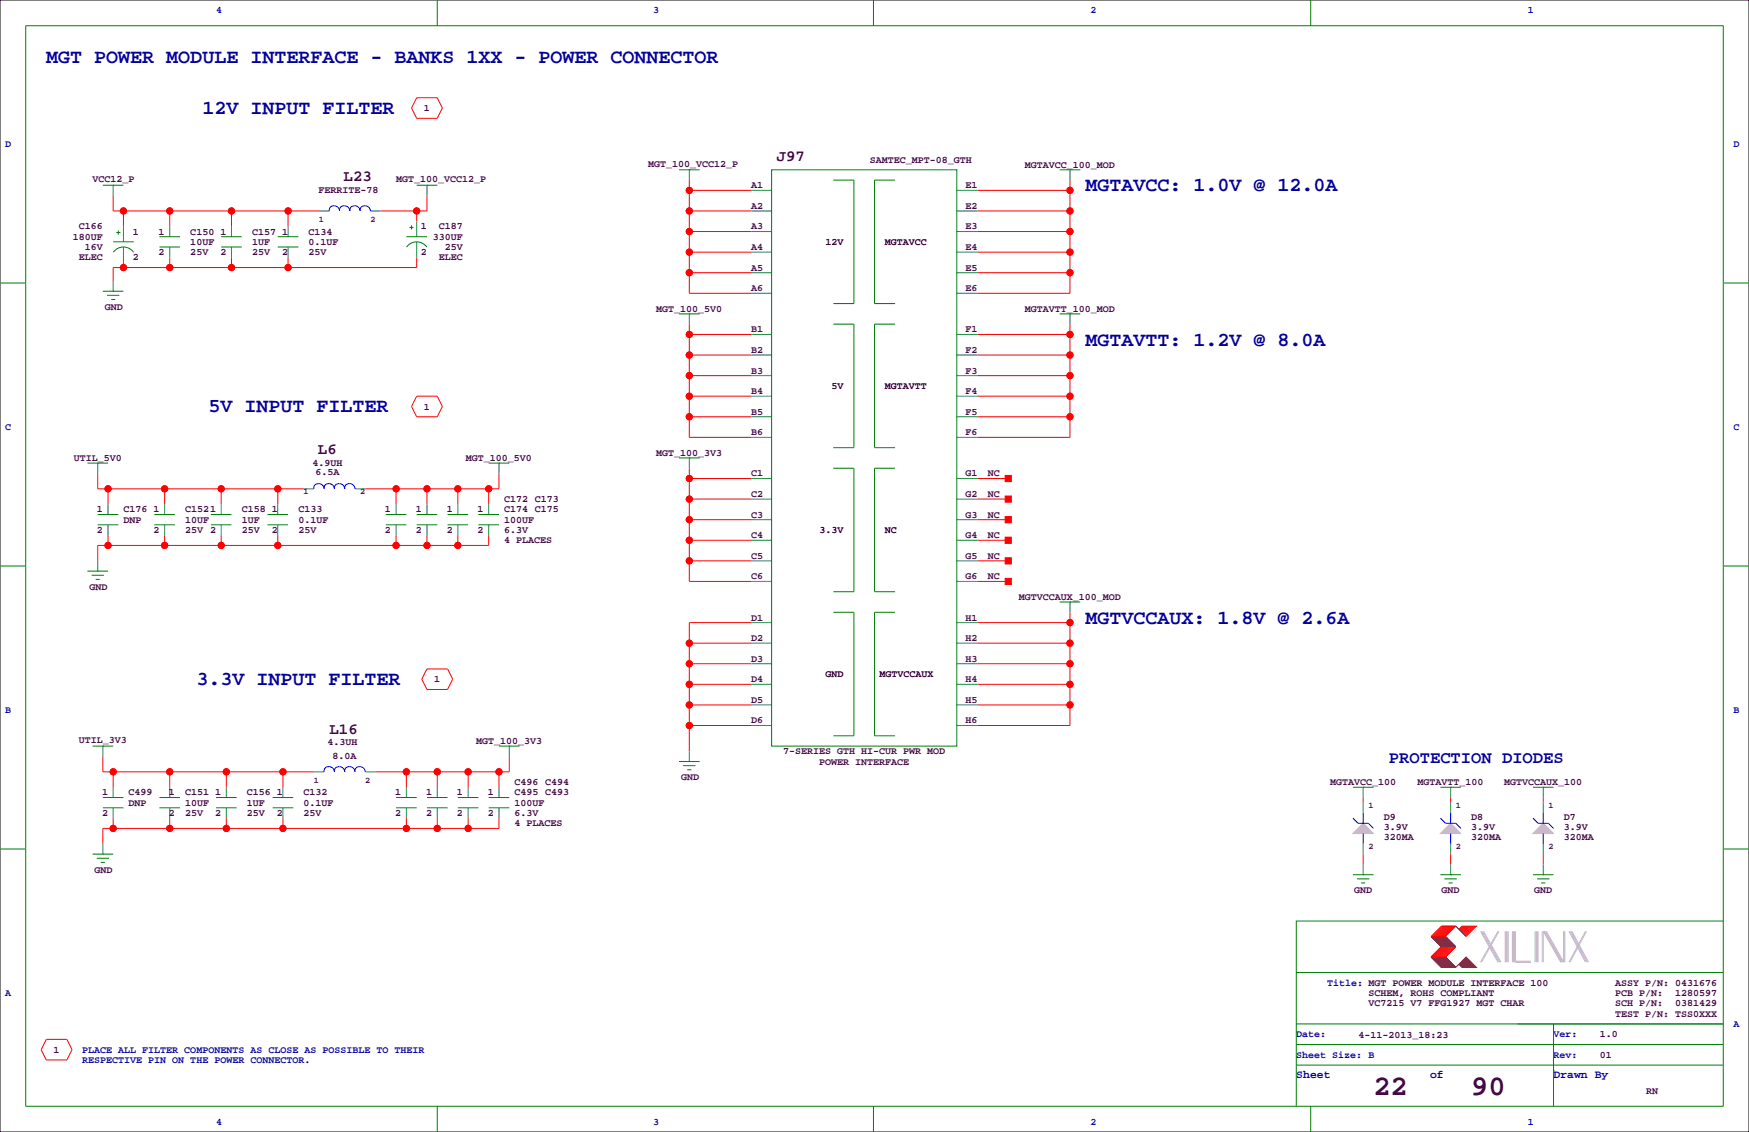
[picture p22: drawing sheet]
<svg xmlns="http://www.w3.org/2000/svg" width="432mm" height="279mm" viewBox="0 0 432 279" stroke-linecap="round" stroke-linejoin="round" font-family="sans-serif">
<defs><g id="words">
<g font-size="7.1" fill="#400040">
<text x="339.1" y="270.3">22</text>
<text x="363.2" y="270.3">90</text>
</g>
<g font-size="4.9" fill="#0000a0">
<text x="11.4" y="15.5">MGT POWER MODULE INTERFACE - BANKS 1XX - POWER CONNECTOR</text>
<text x="50" y="28.1">12V INPUT FILTER</text>
<text x="268" y="47.3">MGTAVCC: 1.0V @ 12.0A</text>
<text x="268" y="85.4">MGTAVTT: 1.2V @ 8.0A</text>
<text x="51.4" y="101.7">5V INPUT FILTER</text>
<text x="268" y="153.9">MGTVCCAUX: 1.8V @ 2.6A</text>
<text x="48.5" y="169">3.3V INPUT FILTER</text>
</g>
<text font-size="4.2" fill="#0000a0" x="342.9" y="188.4">PROTECTION DIODES</text>
<g font-size="3.9" fill="#400040">
<text x="191.8" y="39.8">J97</text>
<text x="84.8" y="44.7">L23</text>
<text x="78.5" y="112">L6</text>
<text x="81.3" y="181.2">L16</text>
</g>
<g font-size="2.8" fill="#0000a0">
<text x="320" y="266.1">Sheet</text>
<text x="353.1" y="266.1">of</text>
<text x="383.5" y="266.1">Drawn By</text>
</g>
<g font-size="2.5" fill="#0000a0">
<text x="53.3" y="3.3">4</text>
<text x="161.3" y="3.3">3</text>
<text x="269.2" y="3.3">2</text>
<text x="377.2" y="3.3">1</text>
<text x="1.3" y="36.3">D</text>
<text x="428" y="36.3">D</text>
<text x="1.3" y="106.2">C</text>
<text x="428" y="106.2">C</text>
<text x="1.3" y="176">B</text>
<text x="428" y="176">B</text>
<text x="1.3" y="245.9">A</text>
<text x="327.7" y="243.3">Title: MGT POWER MODULE INTERFACE 100</text>
<text x="320" y="256">Date:</text>
<text x="383.5" y="256">Ver:</text>
<text x="428" y="253.5">A</text>
<text x="20.3" y="259.8">PLACE ALL FILTER COMPONENTS AS CLOSE AS POSSIBLE TO THEIR</text>
<text x="20.3" y="262.4">RESPECTIVE PIN ON THE POWER CONNECTOR.</text>
<text x="320" y="261.1">Sheet Size: B</text>
<text x="383.5" y="261.1">Rev:</text>
<text x="53.3" y="277.6">4</text>
<text x="161.3" y="277.6">3</text>
<text x="269.2" y="277.6">2</text>
<text x="377.2" y="277.6">1</text>
</g>
<g font-size="2.5" fill="#400040">
<text x="104.7" y="27.4">1</text>
<text x="160" y="41.2">MGT_100_VCC12_P</text>
<text x="214.7" y="40.1">SAMTEC_MPT-08_GTH</text>
<text x="253" y="41.4">MGTAVCC_100_MOD</text>
<text x="22.9" y="45">VCC12_P</text>
<text x="78.7" y="47.6">FERRITE-78</text>
<text x="97.8" y="45">MGT_100_VCC12_P</text>
<text x="185.4" y="46.5">A1</text>
<text x="238.3" y="46.5">E1</text>
<text x="185.4" y="51.6">A2</text>
<text x="238.3" y="51.6">E2</text>
<text x="18" y="59.2">180UF</text>
<text x="19.5" y="56.6">C166</text>
<text x="32.8" y="57.9">1</text>
<text x="39.2" y="57.9">1</text>
<text x="47" y="57.9">C150</text>
<text x="54.4" y="57.9">1</text>
<text x="62.2" y="57.9">C157</text>
<text x="69.6" y="57.9">1</text>
<text x="76.2" y="57.9">C134</text>
<text x="103.9" y="56.6">1</text>
<text x="106.9" y="59.2">330UF</text>
<text x="108.4" y="56.6">C187</text>
<text x="185.4" y="56.6">A3</text>
<text x="238.3" y="56.6">E3</text>
<text x="19.5" y="64.3">ELEC</text>
<text x="21" y="61.7">16V</text>
<text x="32.8" y="64.3">2</text>
<text x="39.2" y="63">2</text>
<text x="47" y="63">25V</text>
<text x="47" y="60.5">10UF</text>
<text x="54.4" y="63">2</text>
<text x="62.2" y="63">25V</text>
<text x="62.2" y="60.5">1UF</text>
<text x="69.6" y="63">2</text>
<text x="76.2" y="60.5">0.1UF</text>
<text x="76.2" y="63">25V</text>
<text x="103.9" y="63">2</text>
<text x="108.4" y="64.3">ELEC</text>
<text x="109.9" y="61.7">25V</text>
<text x="185.4" y="61.7">A4</text>
<text x="238.3" y="61.7">E4</text>
<text x="185.4" y="66.8">A5</text>
<text x="185.4" y="71.9">A6</text>
<text x="238.3" y="66.8">E5</text>
<text x="238.3" y="71.9">E6</text>
<text x="25.9" y="76.5">GND</text>
<text x="162" y="77">MGT_100_5V0</text>
<text x="253" y="77">MGTAVTT_100_MOD</text>
<text x="185.4" y="82">B1</text>
<text x="238.3" y="82">F1</text>
<text x="185.4" y="87.1">B2</text>
<text x="238.3" y="87.1">F2</text>
<text x="185.4" y="92.2">B3</text>
<text x="238.3" y="92.2">F3</text>
<text x="104.7" y="101.1">1</text>
<text x="185.4" y="97.3">B4</text>
<text x="238.3" y="97.3">F4</text>
<text x="185.4" y="102.4">B5</text>
<text x="185.4" y="107.4">B6</text>
<text x="238.3" y="102.4">F5</text>
<text x="238.3" y="107.4">F6</text>
<text x="18.2" y="113.8">UTIL_5V0</text>
<text x="115" y="113.8">MGT_100_5V0</text>
<text x="162" y="112.5">MGT_100_3V3</text>
<text x="77.2" y="114.9">4.9UH</text>
<text x="77.9" y="117.2">6.5A</text>
<text x="185.4" y="117.6">C1</text>
<text x="238.3" y="117.6">G1</text>
<text x="243.8" y="117.6">NC</text>
<text x="124.5" y="124">C172 C173</text>
<text x="185.4" y="122.7">C2</text>
<text x="238.3" y="122.7">G2</text>
<text x="243.8" y="122.7">NC</text>
<text x="23.9" y="126.5">1</text>
<text x="23.9" y="131.6">2</text>
<text x="30.5" y="126.5">C176</text>
<text x="30.5" y="129">DNP</text>
<text x="37.9" y="131.6">2</text>
<text x="37.9" y="126.5">1</text>
<text x="45.7" y="131.6">25V 2</text>
<text x="45.7" y="129">10UF</text>
<text x="45.7" y="126.5">C1521</text>
<text x="59.7" y="131.6">25V</text>
<text x="59.7" y="129">1UF</text>
<text x="59.7" y="126.5">C158</text>
<text x="67.1" y="126.5">1</text>
<text x="67.1" y="131.6">2</text>
<text x="73.7" y="131.6">25V</text>
<text x="73.7" y="129">0.1UF</text>
<text x="73.7" y="126.5">C133</text>
<text x="95" y="126.5">1</text>
<text x="95" y="131.6">2</text>
<text x="102.7" y="126.5">1</text>
<text x="102.7" y="131.6">2</text>
<text x="110.3" y="126.5">1</text>
<text x="110.3" y="131.6">2</text>
<text x="117.9" y="126.5">1</text>
<text x="117.9" y="131.6">2</text>
<text x="124.5" y="129">100UF</text>
<text x="124.5" y="131.6">6.3V</text>
<text x="124.5" y="126.5">C174 C175</text>
<text x="185.4" y="127.8">C3</text>
<text x="238.3" y="127.8">G3</text>
<text x="243.8" y="127.8">NC</text>
<text x="124.5" y="134.1">4 PLACES</text>
<text x="185.4" y="132.8">C4</text>
<text x="185.4" y="137.9">C5</text>
<text x="238.3" y="132.8">G4</text>
<text x="238.3" y="137.9">G5</text>
<text x="243.8" y="132.8">NC</text>
<text x="243.8" y="137.9">NC</text>
<text x="185.4" y="143">C6</text>
<text x="238.3" y="143">G6</text>
<text x="243.8" y="143">NC</text>
<text x="22.1" y="145.5">GND</text>
<text x="251.6" y="148.1">MGTVCCAUX_100_MOD</text>
<text x="185.4" y="153.2">D1</text>
<text x="238.3" y="153.2">H1</text>
<text x="185.4" y="158.2">D2</text>
<text x="238.3" y="158.2">H2</text>
<text x="185.4" y="163.3">D3</text>
<text x="238.3" y="163.3">H3</text>
<text x="107.2" y="168.4">1</text>
<text x="185.4" y="173.5">D5</text>
<text x="185.4" y="168.4">D4</text>
<text x="238.3" y="168.4">H4</text>
<text x="238.3" y="173.5">H5</text>
<text x="185.4" y="178.6">D6</text>
<text x="238.3" y="178.6">H6</text>
<text x="19.5" y="183.4">UTIL_3V3</text>
<text x="80.9" y="183.8">4.3UH</text>
<text x="117.6" y="183.6">MGT_100_3V3</text>
<text x="82.1" y="187.4">8.0A</text>
<text x="193.4" y="186.2">7-SERIES GTH HI-CUR PWR MOD</text>
<text x="202.2" y="188.7">POWER INTERFACE</text>
<text x="25.2" y="196.3">1</text>
<text x="31.7" y="196.3">C499</text>
<text x="41.7" y="196.3">1</text>
<text x="45.7" y="196.3">C151</text>
<text x="53.1" y="196.3">1</text>
<text x="61" y="196.3">C156</text>
<text x="68.4" y="196.3">1</text>
<text x="74.9" y="196.3">C132</text>
<text x="97.6" y="196.3">1</text>
<text x="105.2" y="196.3">1</text>
<text x="112.8" y="196.3">1</text>
<text x="120.4" y="196.3">1</text>
<text x="127" y="196.3">C495 C493</text>
<text x="127" y="193.8">C496 C494</text>
<text x="168.1" y="192.5">GND</text>
<text x="328.4" y="193.8">MGTAVCC_100</text>
<text x="350" y="193.8">MGTAVTT_100</text>
<text x="371.4" y="193.8">MGTVCCAUX_100</text>
<text x="25.2" y="201.4">2</text>
<text x="31.7" y="198.9">DNP</text>
<text x="41.7" y="201.4">2</text>
<text x="45.7" y="201.4">25V</text>
<text x="45.7" y="198.9">10UF</text>
<text x="53.1" y="201.4">2</text>
<text x="61" y="201.4">25V</text>
<text x="61" y="198.9">1UF</text>
<text x="68.4" y="201.4">2</text>
<text x="74.9" y="198.9">0.1UF</text>
<text x="74.9" y="201.4">25V</text>
<text x="97.6" y="201.4">2</text>
<text x="105.2" y="201.4">2</text>
<text x="112.8" y="201.4">2</text>
<text x="120.4" y="201.4">2</text>
<text x="127" y="204">4 PLACES</text>
<text x="127" y="198.9">100UF</text>
<text x="127" y="201.4">6.3V</text>
<text x="341.6" y="202.3">D9</text>
<text x="363.2" y="202.3">D8</text>
<text x="386.1" y="202.3">D7</text>
<text x="341.6" y="204.8">3.9V</text>
<text x="341.6" y="207.4">320MA</text>
<text x="363.2" y="204.8">3.9V</text>
<text x="363.2" y="207.4">320MA</text>
<text x="386.1" y="204.8">3.9V</text>
<text x="386.1" y="207.4">320MA</text>
<text x="23.4" y="215.4">GND</text>
<text x="334.3" y="220.5">GND</text>
<text x="355.9" y="220.5">GND</text>
<text x="378.8" y="220.5">GND</text>
<text x="337.8" y="245.9">SCHEM, ROHS COMPLIANT</text>
<text x="398.8" y="243.3">ASSY P/N: 0431676</text>
<text x="398.8" y="245.9">PCB P/N:</text>
<text x="413.6" y="245.9">1280597</text>
<text x="337.8" y="248.4">VC7215 V7 FFG1927 MGT CHAR</text>
<text x="398.8" y="248.4">SCH P/N:</text>
<text x="398.8" y="251">TEST P/N: TSS0XXX</text>
<text x="413.6" y="248.4">0381429</text>
<text x="335.4" y="256.3">4-11-2013_18:23</text>
<text x="395" y="256">1.0</text>
<text x="13.2" y="259.8">1</text>
<text x="395" y="261.1">01</text>
<text x="406.4" y="270">RN</text>
</g>
<g font-size="2.5">
<text x="203.8" y="60.5">12V</text>
<text x="218.4" y="60.5">MGTAVCC</text>
<text x="205.3" y="96">5V</text>
<text x="218.4" y="96">MGTAVTT</text>
<text x="202.4" y="131.6">3.3V</text>
<text x="218.4" y="131.6">NC</text>
<text x="203.8" y="167.1">GND</text>
<text x="217.2" y="167.1">MGTVCCAUX</text>
</g>
<g font-size="2.1" fill="#400040">
<text x="78.7" y="54.7">1</text>
<text x="91.4" y="54.7">2</text>
<text x="74.9" y="122">1</text>
<text x="88.9" y="122">2</text>
<text x="77.5" y="193.2">1</text>
<text x="90.2" y="193.2">2</text>
<text x="337.8" y="199.5">1</text>
<text x="359.4" y="199.5">1</text>
<text x="382.3" y="199.5">1</text>
<text x="337.8" y="209.7">2</text>
<text x="359.4" y="209.7">2</text>
<text x="382.3" y="209.7">2</text>
</g>
</g></defs>
<path d="M0 0h431.8v279.4h-431.8z" fill="none" stroke="#000" stroke-width=".25"/>
<g fill="none" stroke="#f00" stroke-width=".25">
<path d="M102.9 24.1h5l1.3 2.6-1.3 2.5h-5l-1.3-2.5zM27.9 48.3v3.8h50.8M30.5 52.1v3.8M41.9 52.1v3.8M57.1 52.1v3.8M71.1 52.1v3.8M102.9 52.1v2.5M105.4 48.3v3.8h-11.4M170.2 52.1h15.2M170.2 47h15.2M170.2 44.4v28h15.2M170.2 57.2h15.2"/>
<path d="M241.3 52.1h22.9M241.3 47h22.9M241.3 57.2h22.9M264.2 44.4v28h-22.9M30.5 64.8v1.2M41.9 63.5v2.5M57.1 63.5v2.5M71.1 63.5v2.5M102.9 63.5v2.5h-75v3.3M170.2 62.2h15.2M170.2 67.3h15.2M241.3 62.2h22.9"/>
<path d="M241.3 67.3h22.9M102.9 97.8h5l1.3 2.5-1.3 2.6h-5l-1.3-2.6zM170.2 97.8h15.2M170.2 80v27.9h15.2M170.2 87.6h15.2M170.2 82.5h15.2M170.2 92.7h15.2M241.3 97.8h22.9M241.3 87.6h22.9M241.3 82.5h22.9M241.3 92.7h22.9M264.2 80v27.9h-22.9"/>
<path d="M24.1 116.8v3.9h50.8M123.2 116.8v3.9h-33M170.2 102.9h15.2M170.2 115.6v27.9h15.2M170.2 118.1h15.2M241.3 102.9h22.9M241.3 118.1h7.6M26.7 120.7v3.8M26.7 132.1v2.5M40.6 120.7v3.8M40.6 132.1v2.5M54.6 120.7v3.8"/>
<path d="M54.6 132.1v2.5M68.6 120.7v3.8M68.6 132.1v2.5M97.8 120.7v3.8M97.8 132.1v2.5M105.4 120.7v3.8M105.4 132.1v2.5M113 120.7v3.8M113 132.1v2.5M120.6 132.1v2.5h-96.5v3.8M120.6 120.7v3.8M170.2 138.4h15.2"/>
<path d="M170.2 123.2h15.2M170.2 128.3h15.2M170.2 133.3h15.2M241.3 138.4h7.6M241.3 123.2h7.6M241.3 128.3h7.6M241.3 133.3h7.6M170.2 158.8h15.2M185.4 153.7h-15.2v31.7M241.3 143.5h7.6M241.3 153.7h22.9M241.3 158.8h22.9"/>
<path d="M264.2 151.1v28h-22.9M105.4 165.1h5.1l1.3 2.5-1.3 2.6h-5.1l-1.3-2.6zM170.2 174h15.2M170.2 163.8h15.2M170.2 168.9h15.2M170.2 179.1h15.2M241.3 174h22.9M241.3 163.8h22.9M241.3 168.9h22.9M25.4 186.7v3.8h52.1M27.9 190.5v3.8M41.9 190.5v3.8"/>
<path d="M55.9 190.5v3.8M69.8 190.5v3.8M100.3 190.5v3.8M107.9 190.5v3.8M115.6 190.5v3.8M123.2 190.5v3.8M125.7 186.7v3.8h-33M336.5 196.8v1.3M358.1 196.8v1.3M381 196.8v1.3M27.9 201.9v2.6M41.9 201.9v2.6"/>
<path d="M55.9 201.9v2.6M69.8 201.9v2.6M100.3 201.9v2.6M107.9 201.9v2.6M115.6 201.9v2.6M123.2 201.9v2.6h-97.8v3.8M336.5 210.8v2.6M358.1 210.8v2.6M381 210.8v2.6M355.9 233.7l-2.6 2.5h3.6l2.5-2.5M355.9 228.6h3.5l-2.5 2.5h-3.6zM356.1 233.7l-2.5 2.5"/>
<path d="M356.1 228.6l-2.5 2.5M356.4 233.7l-2.6 2.5M356.4 228.6l-2.6 2.5M356.6 233.7l-2.5 2.5M356.6 228.6l-2.5 2.5M356.9 233.7l-2.6 2.5M356.9 228.6l-2.6 2.5M357.1 233.7l-2.5 2.5M357.1 228.6l-2.5 2.5M357.4 233.7l-2.6 2.5M357.4 228.6l-2.6 2.5M357.6 233.7l-2.5 2.5"/>
<path d="M357.6 228.6l-2.5 2.5M357.9 233.7l-2.6 2.5M357.9 228.6l-2.6 2.5M358.1 233.7l-2.5 2.5M358.1 228.6l-2.5 2.5M358.4 233.7l-2.5 2.5M358.4 228.6l-2.5 2.5M358.6 233.7l-2.5 2.5M358.6 228.6l-2.5 2.5M358.9 233.7l-2.5 2.5M358.9 228.6l-2.5 2.5M359.2 233.7l-2.6 2.5"/>
<path d="M359.2 228.6l-2.6 2.5M360.2 229.4l.7-.8h3.6l-2.6 2.5M361.2 228.6l-.8 .8M361.4 228.6l-1 1M361.7 228.6l-1 1M361.9 228.6l-1.2 1.3M362.2 228.6l-1.3 1.3M362.5 228.6l-1.6 1.5M362.7 228.6l-1.5 1.5M363 228.6l-1.8 1.8M363.2 228.6l-1.8 1.8M363.5 228.6l-2.1 2"/>
<path d="M363.7 228.6l-2 2M364 228.6l-2.3 2.3M364.2 228.6l-2.3 2.3M11.4 256.5h5.1l1.3 2.6-1.3 2.5h-5.1l-1.2-2.5z"/>
<circle cx="30.5" cy="52.1" r=".76"/>
<circle cx="41.9" cy="52.1" r=".76"/>
<circle cx="57.2" cy="52.1" r=".76"/>
<circle cx="71.1" cy="52.1" r=".76"/>
<circle cx="102.9" cy="52.1" r=".76"/>
<circle cx="170.2" cy="47" r=".76"/>
<circle cx="170.2" cy="52.1" r=".76"/>
<circle cx="170.2" cy="57.1" r=".76"/>
<circle cx="264.2" cy="47" r=".76"/>
<circle cx="264.2" cy="52.1" r=".76"/>
<circle cx="264.2" cy="57.1" r=".76"/>
<circle cx="30.5" cy="66" r=".76"/>
<circle cx="41.9" cy="66" r=".76"/>
<circle cx="57.2" cy="66" r=".76"/>
<circle cx="71.1" cy="66" r=".76"/>
<circle cx="170.2" cy="67.3" r=".76"/>
<circle cx="170.2" cy="62.2" r=".76"/>
<circle cx="264.2" cy="67.3" r=".76"/>
<circle cx="264.2" cy="62.2" r=".76"/>
<circle cx="170.2" cy="97.8" r=".76"/>
<circle cx="170.2" cy="92.7" r=".76"/>
<circle cx="170.2" cy="87.6" r=".76"/>
<circle cx="170.2" cy="82.5" r=".76"/>
<circle cx="264.2" cy="97.8" r=".76"/>
<circle cx="264.2" cy="92.7" r=".76"/>
<circle cx="264.2" cy="87.6" r=".76"/>
<circle cx="264.2" cy="82.5" r=".76"/>
<circle cx="170.2" cy="102.9" r=".76"/>
<circle cx="170.2" cy="118.1" r=".76"/>
<circle cx="264.2" cy="102.9" r=".76"/>
<circle cx="26.7" cy="134.6" r=".76"/>
<circle cx="26.7" cy="120.6" r=".76"/>
<circle cx="40.6" cy="134.6" r=".76"/>
<circle cx="40.6" cy="120.6" r=".76"/>
<circle cx="54.6" cy="134.6" r=".76"/>
<circle cx="54.6" cy="120.6" r=".76"/>
<circle cx="68.6" cy="134.6" r=".76"/>
<circle cx="68.6" cy="120.6" r=".76"/>
<circle cx="97.8" cy="134.6" r=".76"/>
<circle cx="97.8" cy="120.6" r=".76"/>
<circle cx="105.4" cy="134.6" r=".76"/>
<circle cx="105.4" cy="120.6" r=".76"/>
<circle cx="113" cy="134.6" r=".76"/>
<circle cx="113" cy="120.6" r=".76"/>
<circle cx="120.7" cy="120.6" r=".76"/>
<circle cx="170.2" cy="138.4" r=".76"/>
<circle cx="170.2" cy="128.3" r=".76"/>
<circle cx="170.2" cy="133.3" r=".76"/>
<circle cx="170.2" cy="123.2" r=".76"/>
<circle cx="170.2" cy="158.7" r=".76"/>
<circle cx="264.2" cy="153.7" r=".76"/>
<circle cx="264.2" cy="158.7" r=".76"/>
<circle cx="170.2" cy="163.8" r=".76"/>
<circle cx="170.2" cy="179.1" r=".76"/>
<circle cx="170.2" cy="174" r=".76"/>
<circle cx="170.2" cy="168.9" r=".76"/>
<circle cx="264.2" cy="163.8" r=".76"/>
<circle cx="264.2" cy="174" r=".76"/>
<circle cx="264.2" cy="168.9" r=".76"/>
<circle cx="27.9" cy="190.5" r=".76"/>
<circle cx="41.9" cy="190.5" r=".76"/>
<circle cx="55.9" cy="190.5" r=".76"/>
<circle cx="69.9" cy="190.5" r=".76"/>
<circle cx="100.3" cy="190.5" r=".76"/>
<circle cx="108" cy="190.5" r=".76"/>
<circle cx="115.6" cy="190.5" r=".76"/>
<circle cx="123.2" cy="190.5" r=".76"/>
<circle cx="27.9" cy="204.5" r=".76"/>
<circle cx="41.9" cy="204.5" r=".76"/>
<circle cx="55.9" cy="204.5" r=".76"/>
<circle cx="69.9" cy="204.5" r=".76"/>
<circle cx="100.3" cy="204.5" r=".76"/>
<circle cx="108" cy="204.5" r=".76"/>
<circle cx="115.6" cy="204.5" r=".76"/>
</g>
<g fill="none" stroke="#008080" stroke-width=".25">
<path d="M27.9 45.7v2.6M30.5 55.9v3.8M41.9 55.9v2.5M57.1 55.9v2.5M71.1 55.9v2.5M78.7 52.1h2.6M91.4 52.1h2.6M102.9 54.6v3.8M102.9 59.7v3.8M105.4 45.7v2.6M170.2 41.9v2.5M185.4 52.1h5.1"/>
<path d="M185.4 57.2h5.1M185.4 47h5.1M236.2 52.1h5.1M236.2 57.2h5.1M236.2 47h5.1M264.2 41.9v2.5M27.9 69.3v2.6M30.5 61v3.8M41.9 61v2.5M57.1 61v2.5M71.1 61v2.5M170.2 77.5v2.5"/>
<path d="M185.4 62.2h5.1M185.4 67.3h5.1M185.4 72.4h5.1M236.2 62.2h5.1M236.2 67.3h5.1M236.2 72.4h5.1M264.2 77.5v2.5M185.4 82.5h5.1M185.4 87.6h5.1M185.4 92.7h5.1M185.4 97.8h5.1M236.2 82.5h5.1"/>
<path d="M236.2 87.6h5.1M236.2 92.7h5.1M236.2 97.8h5.1M24.1 114.3v2.5M123.2 114.3v2.5M170.2 113v2.6M185.4 102.9h5.1M185.4 107.9h5.1M185.4 118.1h5.1M236.2 102.9h5.1M236.2 107.9h5.1M236.2 118.1h5.1"/>
<path d="M24.1 138.4v2.6M26.7 124.5v2.5M26.7 129.5v2.6M40.6 124.5v2.5M40.6 129.5v2.6M54.6 124.5v2.5M54.6 129.5v2.6M68.6 124.5v2.5M68.6 129.5v2.6M74.9 120.7h2.6M87.6 120.7h2.6M97.8 124.5v2.5"/>
<path d="M97.8 129.5v2.6M105.4 124.5v2.5M105.4 129.5v2.6M113 124.5v2.5M113 129.5v2.6M120.6 124.5v2.5M120.6 129.5v2.6M185.4 123.2h5.1M185.4 128.3h5.1M185.4 133.3h5.1M185.4 138.4h5.1M236.2 123.2h5.1"/>
<path d="M236.2 128.3h5.1M236.2 133.3h5.1M236.2 138.4h5.1M185.4 143.5h5.1M185.4 153.7h5.1M185.4 158.8h5.1M236.2 143.5h5.1M236.2 153.7h5.1M236.2 158.8h5.1M264.2 148.6v2.5M185.4 174h5.1M185.4 179.1h5.1"/>
<path d="M185.4 163.8h5.1M185.4 168.9h5.1M236.2 174h5.1M236.2 179.1h5.1M236.2 163.8h5.1M236.2 168.9h5.1M25.4 184.1v2.6M27.9 194.3v2.5M27.9 199.4v2.5M41.9 194.3v2.5M41.9 199.4v2.5M55.9 194.3v2.5"/>
<path d="M55.9 199.4v2.5M69.8 194.3v2.5M69.8 199.4v2.5M77.5 190.5h2.5M90.2 190.5h2.5M100.3 194.3v2.5M100.3 199.4v2.5M107.9 194.3v2.5M107.9 199.4v2.5M115.6 194.3v2.5M115.6 199.4v2.5M123.2 194.3v2.5"/>
<path d="M123.2 199.4v2.5M125.7 184.1v2.6M170.2 185.4v2.6M336.5 194.3v2.5M336.5 198.1v2.6M358.1 194.3v2.5M358.1 198.1v2.6M381 194.3v2.5M381 198.1v2.6M25.4 208.3v2.5M336.5 208.3v2.5M336.5 213.4v2.5"/>
<path d="M358.1 208.3v2.5M358.1 213.4v2.5M381 208.3v2.5M381 213.4v2.5"/>
</g>
<g fill="none" stroke="#008000" stroke-width=".25">
<path d="M6.3 6.4h419.1v266.6h-419.1zM107.9 0v6.4M215.6 0v6.4M323.6 0v6.4M25.4 45.7h5.1M27.9 45.7h.1M27.9 59.7h5.1M28.7 57.4h1M29.2 56.9v1M39.4 58.4h5M54.6 58.4h5.1M68.6 58.4h5.1"/>
<path d="M100.3 58.4h5.1M101.1 56.1h1M101.6 55.6v1M102.9 45.7h5M105.4 45.7h.1M167.6 41.9h5.1M170.2 41.9h.1M190.5 41.9h45.7v142.2h-45.7zM205.7 44.4h5.1v30.5h-5.1M221 44.4h-5.1v30.5h5.1M261.6 41.9h5.1M264.2 41.9h.1"/>
<path d="M0 69.8h6.3M25.4 71.9h5.1M26.4 72.9h3.1M27.4 73.9h1M27.9 71.9h.1M28 62.3a3 3 0 0 1 5 0M39.4 61h5M54.6 61h5.1M68.6 61h5.1M100.4 61a3 3 0 0 1 5 0M167.6 77.5h5.1M170.2 77.5h.1"/>
<path d="M261.6 77.5h5.1M264.2 77.5h.1M425.4 69.8h6.4M205.7 80h5.1v30.5h-5.1M221 80h-5.1v30.5h5.1M21.6 114.3h5.1M24.1 114.3h.1M120.6 114.3h5.1M123.2 114.3h.1M167.6 113h5.1M170.2 113h.1M205.7 115.6h5.1v30.4h-5.1"/>
<path d="M221 115.6h-5.1v30.4h5.1M0 139.7h6.3M24.1 129.5h5.1M24.1 127h5.1M38.1 129.5h5.1M38.1 127h5.1M52.1 129.5h5M52.1 127h5M66 129.5h5.1M66 127h5.1M95.2 129.5h5.1M95.2 127h5.1"/>
<path d="M102.9 129.5h5M102.9 127h5M110.5 129.5h5.1M110.5 127h5.1M118.1 129.5h5.1M118.1 127h5.1M425.4 139.7h6.4M21.6 141h5.1M22.6 142h3.1M23.6 143h1M24.1 141h.1M205.7 151.1h5.1v30.5h-5.1"/>
<path d="M221 151.1h-5.1v30.5h5.1M261.6 148.6h5.1M264.2 148.6h.1M22.9 184.1h5M25.4 184.1h.1M25.4 199.4h5.1M25.4 196.8h5.1M39.4 199.4h5M39.4 196.8h5M53.3 199.4h5.1M53.3 196.8h5.1M67.3 199.4h5.1"/>
<path d="M67.3 196.8h5.1M97.8 199.4h5.1M97.8 196.8h5.1M105.4 199.4h5.1M105.4 196.8h5.1M113 199.4h5.1M113 196.8h5.1M120.6 199.4h5.1M120.6 196.8h5.1M123.2 184.1h5.1M125.7 184.1h.1M167.6 188h5.1"/>
<path d="M168.7 189h3M169.7 190h1M170.2 188h.1M334 194.3h5.1M336.5 194.3h.1M355.6 194.3h5.1M358.1 194.3h.1M378.5 194.3h5M381 194.3h.1M0 209.5h6.3M22.9 210.8h5M23.9 211.8h3"/>
<path d="M24.9 212.9h1M25.4 210.8h.1M334 215.9h5.1M335 216.9h3.1M336 217.9h1.1M336.5 215.9h.1M355.6 215.9h5.1M356.6 216.9h3.1M357.6 217.9h1M358.1 215.9h.1M378.5 215.9h5M379.5 216.9h3"/>
<path d="M380.5 217.9h1M381 215.9h.1M425.4 209.5h6.4M425.4 227.3h-105.4v35.6M320 257.8h105.4M320 252.7h105.4M320 240h105.4M383.5 252.7v20.3M107.9 273v6.4M215.6 273v6.4M320 262.9v10.1M320 262.9h105.4"/>
<path d="M323.6 273v6.4M383.5 264.2h.1"/>
</g>
<g fill="#c0c0c0" stroke="#c0c0c0" stroke-width=".25">
<path d="M381 203.2l2.5 2.5h-5z" fill-rule="evenodd"/>
<path d="M355.6 205.7l2.5-2.5 2.6 2.5z" fill-rule="evenodd"/>
<path d="M334 205.7l2.5-2.5 2.6 2.5z" fill-rule="evenodd"/>
</g>
<g fill="none" stroke="#00f" stroke-width=".25">
<path d="M82.5 50.8a1.02 1.02 0 0 0-1.2 1.3M82.5 50.8a1.27 1.27 0 0 1 1.3 1.3M85.1 50.8a1.02 1.02 0 0 0-1.2 1.3M85.1 50.8a1.27 1.27 0 0 1 1.3 1.3M87.6 50.8a1.02 1.02 0 0 0-1.2 1.3M87.6 50.8a1.27 1.27 0 0 1 1.3 1.3M90.2 50.8a1.02 1.02 0 0 0-1.3 1.3M90.2 50.8a1.27 1.27 0 0 1 1.2 1.3M78.7 119.4a1.02 1.02 0 0 0-1.2 1.2M78.7 119.4a1.27 1.27 0 0 1 1.3 1.3M81.3 119.4a1.02 1.02 0 0 0-1.3 1.2M81.3 119.4a1.27 1.27 0 0 1 1.2 1.3"/>
<path d="M83.8 119.4a1.02 1.02 0 0 0-1.2 1.2M83.8 119.4a1.27 1.27 0 0 1 1.3 1.3 1.05 1.05 0 0 1 1.3-1.3M86.4 119.4a1.27 1.27 0 0 1 1.2 1.3M80 190.5a1.26 1.26 0 0 1 1.3-1.4 1.26 1.26 0 0 1 1.2 1.4M82.6 190.5a1.26 1.26 0 0 1 1.2-1.4 1.26 1.26 0 0 1 1.3 1.4 1.27 1.27 0 0 1 1.3-1.3 1.27 1.27 0 0 1 1.2 1.3 1.27 1.27 0 0 1 1.3-1.3 1.27 1.27 0 0 1 1.3 1.3M334 201.9l1.3 1.3h2.5l1.3 1.3M336.5 200.7v2.5M336.5 205.7v2.6M355.6 201.9l1.3 1.3h2.5l1.3 1.3M358.1 200.7v2.5M358.1 205.7v2.6M378.5 201.9l1.2 1.3h2.6l1.2 1.3"/>
<path d="M381 200.7v2.5M381 205.7v2.6"/>
</g>
<g fill="#f00" stroke="#f00" stroke-width=".25">
<path d="M248.2 142.7h1.5v1.6h-1.5z" fill-rule="evenodd"/>
<path d="M248.2 137.7h1.5v1.5h-1.5z" fill-rule="evenodd"/>
<path d="M248.2 117.3h1.5v1.6h-1.5z" fill-rule="evenodd"/>
<path d="M248.2 122.4h1.5v1.6h-1.5z" fill-rule="evenodd"/>
<path d="M248.2 132.6h1.5v1.5h-1.5z" fill-rule="evenodd"/>
<path d="M248.2 127.5h1.5v1.5h-1.5z" fill-rule="evenodd"/>
<circle cx="26.7" cy="134.6" r=".76"/>
<circle cx="40.6" cy="134.6" r=".76"/>
<circle cx="54.6" cy="134.6" r=".76"/>
<circle cx="68.6" cy="134.6" r=".76"/>
<circle cx="97.8" cy="134.6" r=".76"/>
<circle cx="105.4" cy="134.6" r=".76"/>
<circle cx="113" cy="134.6" r=".76"/>
<circle cx="97.8" cy="120.6" r=".76"/>
<circle cx="105.4" cy="120.6" r=".76"/>
<circle cx="113" cy="120.6" r=".76"/>
<circle cx="120.7" cy="120.6" r=".76"/>
<circle cx="27.9" cy="190.5" r=".76"/>
<circle cx="41.9" cy="190.5" r=".76"/>
<circle cx="55.9" cy="190.5" r=".76"/>
<circle cx="69.9" cy="190.5" r=".76"/>
<circle cx="71.1" cy="66" r=".76"/>
<circle cx="57.2" cy="66" r=".76"/>
<circle cx="41.9" cy="66" r=".76"/>
<circle cx="30.5" cy="66" r=".76"/>
<circle cx="102.9" cy="52.1" r=".76"/>
<circle cx="71.1" cy="52.1" r=".76"/>
<circle cx="57.2" cy="52.1" r=".76"/>
<circle cx="41.9" cy="52.1" r=".76"/>
<circle cx="30.5" cy="52.1" r=".76"/>
<circle cx="26.7" cy="120.6" r=".76"/>
<circle cx="40.6" cy="120.6" r=".76"/>
<circle cx="54.6" cy="120.6" r=".76"/>
<circle cx="68.6" cy="120.6" r=".76"/>
<circle cx="100.3" cy="190.5" r=".76"/>
<circle cx="108" cy="190.5" r=".76"/>
<circle cx="115.6" cy="190.5" r=".76"/>
<circle cx="123.2" cy="190.5" r=".76"/>
<circle cx="115.6" cy="204.5" r=".76"/>
<circle cx="108" cy="204.5" r=".76"/>
<circle cx="100.3" cy="204.5" r=".76"/>
<circle cx="69.9" cy="204.5" r=".76"/>
<circle cx="55.9" cy="204.5" r=".76"/>
<circle cx="41.9" cy="204.5" r=".76"/>
<circle cx="27.9" cy="204.5" r=".76"/>
<circle cx="170.2" cy="47" r=".76"/>
<circle cx="170.2" cy="52.1" r=".76"/>
<circle cx="170.2" cy="57.1" r=".76"/>
<circle cx="170.2" cy="62.2" r=".76"/>
<circle cx="170.2" cy="67.3" r=".76"/>
<circle cx="170.2" cy="82.5" r=".76"/>
<circle cx="170.2" cy="87.6" r=".76"/>
<circle cx="170.2" cy="102.9" r=".76"/>
<circle cx="170.2" cy="97.8" r=".76"/>
<circle cx="170.2" cy="92.7" r=".76"/>
<circle cx="170.2" cy="118.1" r=".76"/>
<circle cx="170.2" cy="123.2" r=".76"/>
<circle cx="170.2" cy="128.3" r=".76"/>
<circle cx="170.2" cy="133.3" r=".76"/>
<circle cx="170.2" cy="138.4" r=".76"/>
<circle cx="170.2" cy="158.7" r=".76"/>
<circle cx="170.2" cy="163.8" r=".76"/>
<circle cx="170.2" cy="168.9" r=".76"/>
<circle cx="170.2" cy="174" r=".76"/>
<circle cx="170.2" cy="179.1" r=".76"/>
<circle cx="264.2" cy="82.5" r=".76"/>
<circle cx="264.2" cy="87.6" r=".76"/>
<circle cx="264.2" cy="92.7" r=".76"/>
<circle cx="264.2" cy="97.8" r=".76"/>
<circle cx="264.2" cy="102.9" r=".76"/>
<circle cx="264.2" cy="153.7" r=".76"/>
<circle cx="264.2" cy="158.7" r=".76"/>
<circle cx="264.2" cy="163.8" r=".76"/>
<circle cx="264.2" cy="168.9" r=".76"/>
<circle cx="264.2" cy="174" r=".76"/>
<circle cx="264.2" cy="47" r=".76"/>
<circle cx="264.2" cy="52.1" r=".76"/>
<circle cx="264.2" cy="57.1" r=".76"/>
<circle cx="264.2" cy="62.2" r=".76"/>
<circle cx="264.2" cy="67.3" r=".76"/>
</g>
<g fill="none" stroke="#800000" stroke-width=".25">
<path d="M353.3 236.2l2.6 2.6h3.5M353.3 231.1l2.6 2.6M353.6 231.1l2.5 2.6M353.6 236.2l2.5 2.6M353.8 231.1l2.6 2.6M353.8 236.2l2.6 2.6M354.1 231.1l2.5 2.6M354.1 236.2l2.5 2.6M354.3 231.1l2.6 2.6M354.3 236.2l2.6 2.6M354.6 231.1l2.5 2.6M354.6 236.2l2.5 2.6"/>
<path d="M354.8 231.1l2.6 2.6M354.8 236.2l2.6 2.6M355.1 231.1l2.5 2.6M355.1 236.2l2.5 2.6M355.3 231.1l2.6 2.6M355.3 236.2l2.6 2.6M355.6 231.1l2.5 2.6M355.6 236.2l2.5 2.6M355.9 231.1l2.5 2.6M355.9 236.2l2.5 2.6M356.1 231.1l2.5 2.6M356.1 236.2l2.5 2.6"/>
<path d="M356.4 231.1l2.5 2.6M356.4 236.2l2.5 2.6M356.6 231.1l2.6 2.6M356.6 236.2l2.6 2.6M356.9 231.1l2.5 2.6M356.9 236.2l2.5 2.6M359.4 228.6l2.5 2.5M360.2 238l.7 .8h3.6l-2.6-2.6-2.5 2.6M360.4 237.7l1 1.1M360.4 238l.8 .8M360.7 237.5l1.2 1.3M360.7 237.7l1 1.1"/>
<path d="M360.9 237.2l1.6 1.6M360.9 237.5l1.3 1.3M361.2 237l1.8 1.8M361.2 237.2l1.5 1.6M361.4 236.7l2.1 2.1M361.4 237l1.8 1.8M361.7 236.5l2.3 2.3M361.7 236.7l2 2.1M361.9 236.5l2.3 2.3"/>
</g>
<g fill="none" stroke="#c0c0c0" stroke-width=".25">
<path d="M365.5 229.9l4.3 7.6M365.8 229.9l4.3 7.6M366 229.9l4.3 7.6M366.3 229.9l4.3 7.6M369.8 229.9l-4.3 7.6M370.1 229.9l-4.3 7.6M371.6 229.9v7.6M371.9 229.9v7.6M372.1 229.9v7.6M372.4 229.9v7.6M373.4 229.9v7.6M373.6 229.9v7.6"/>
<path d="M373.9 229.9v7.6M374.1 229.9v7.6h3.9M374.1 237.2h3.9M379 229.9v7.6M379.2 229.9v7.6M379.5 229.9v7.6M379.7 229.9v7.6M380.7 229.9v7.6M381 237.5v-7.6l4.3 7.6M381.3 229.9l4.3 7.6M381.5 229.9l4.3 7.6M381.8 229.9l4.3 7.6v-7.6"/>
<path d="M386.3 229.9v7.6M387.3 229.9l4.1 7.6M387.6 229.9l4.1 7.6M387.9 229.9l4 7.6M388.1 229.9l4.1 7.6M391.4 229.9l-4.1 7.6M391.7 229.9l-4.1 7.6"/>
</g>
<use href="#words"/>
</svg>
